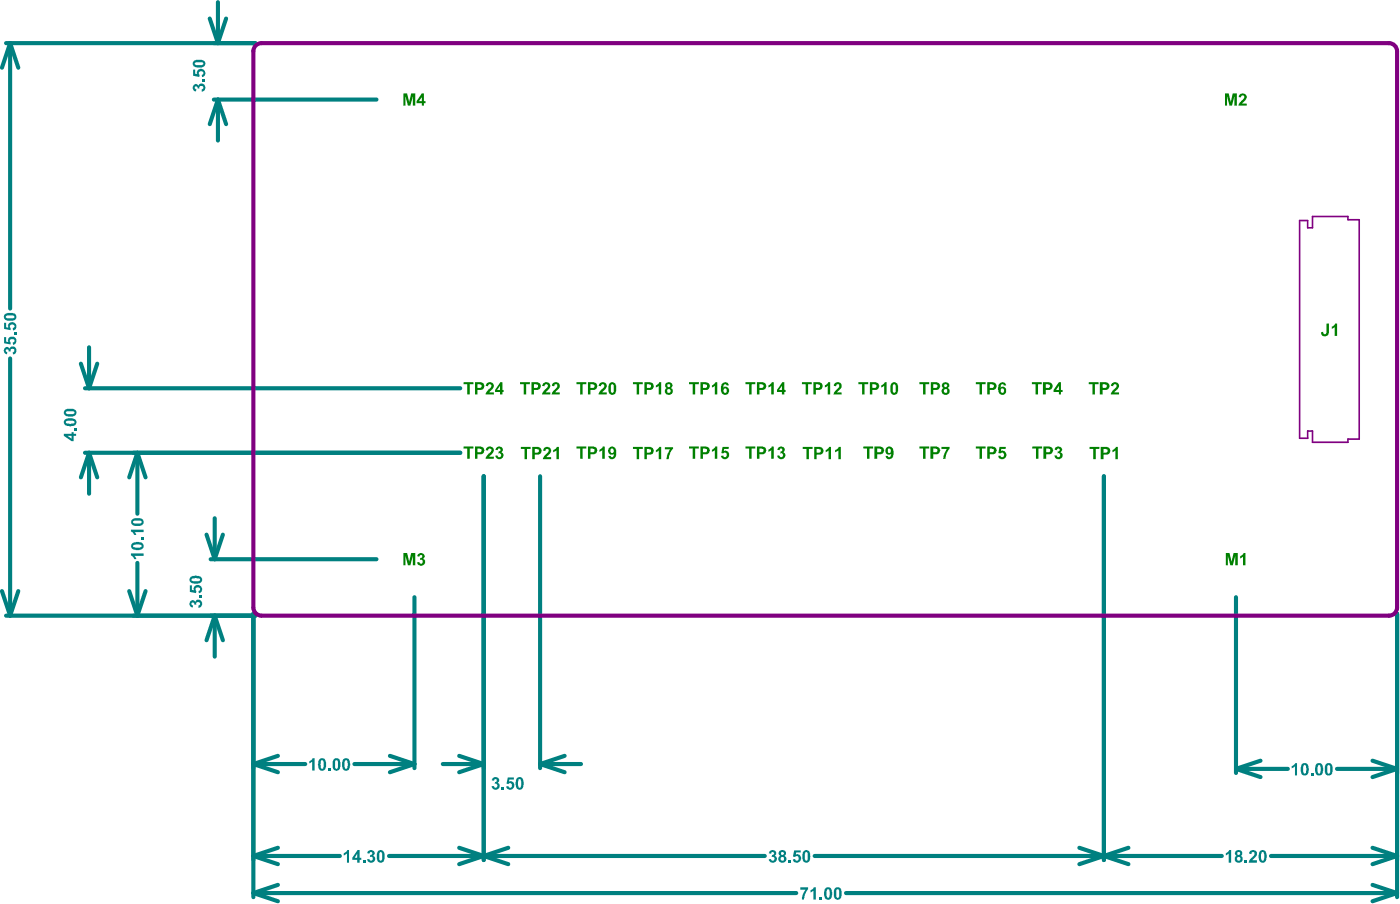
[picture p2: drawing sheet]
<svg xmlns="http://www.w3.org/2000/svg" width="289mm" height="187mm" viewBox="0 0 289 187" stroke-linecap="round" stroke-linejoin="round" font-family="sans-serif">
<path d="M268.5 45.5h1.7v1.5h1v-2.3h7.3v.7h2.4v45.2h-2.4v.7h-7.3v-2.3h-1v1.5h-1.7z" fill="none" stroke="#800080" stroke-width=".33"/>
<g fill="#008000">
<path d="M154 92.2h2.1v.4h-.8v2.1h-.5v-2.1h-.8z"/>
<path d="M159.4 92.2h.5v2.5h-.5v-1.8l-.6 .4v-.5l.3-.1z"/>
<path d="M161 92.3a.75 .75 0 0 1 .9 0 .75 .75 0 0 1 .2 .9l-.3 .2a.76 .76 0 0 1 .4 1 .76 .76 0 0 1-1.1 .3l-.5-.3v-.4h.5a.38 .38 0 0 0 .4 .3 .38 .38 0 0 0 .3-.4 .38 .38 0 0 0-.5-.3v-.4a.3 .3 0 0 0 .3-.3 .3 .3 0 0 0-.3-.3 .3 .3 0 0 0-.2 .3l-.5-.1z"/>
<path d="M83.4 19.3h.7l.4 1.8 .5-1.8h.8v2.5h-.5v-1.9l-.5 1.9h-.5l-.5-1.9v1.9h-.4z"/>
<path d="M83.4 114.2h.7l.4 1.7 .5-1.7h.8v2.5h-.5v-1.9l-.5 1.9h-.5l-.5-1.9v1.9h-.4z"/>
<path d="M86.6 114.2h.1a.7 .7 0 0 1 .8 .2 .7 .7 0 0 1 0 .9h-.1a.78 .78 0 0 1 .4 1 .78 .78 0 0 1-1 .5l-.4-.2-.3-.4 .6-.2a.38 .38 0 0 0 .3 .3 .38 .38 0 0 0 .4-.3 .38 .38 0 0 0-.3-.4h-.3v-.4a.31 .31 0 0 0 .5-.2 .31 .31 0 0 0-.3-.4 .31 .31 0 0 0-.3 .3l-.5-.1z"/>
<path d="M253.1 19.3h.8l.4 1.8 .4-1.8h.9v2.5h-.5v-1.9l-.5 1.9h-.6l-.5-1.9v1.9h-.4z"/>
<path d="M256.3 19.4a.82 .82 0 0 1 1.1 .2 .82 .82 0 0 1-.1 1.1l-.7 .7h1v.4h-1.7l.1-.4 .5-.6a.81 .81 0 0 0 .5-1l-.4-.1-.2 .4-.5-.1 .1-.3z"/>
<path d="M253.3 114.2h.7l.5 1.7 .4-1.7h.8v2.5h-.5v-1.9l-.5 1.9h-.5l-.5-1.9v1.9h-.4z"/>
<path d="M256.9 114.2h.4v2.5h-.5v-1.8l-.6 .4v-.5h.3z"/>
<path d="M165.7 78.9h2v.4h-.7v2.1h-.5v-2.1h-.8z"/>
<path d="M171.1 78.9h.4v2.5h-.5v-1.7l-.6 .3v-.4l.5-.4z"/>
<path d="M172.6 79a.88 .88 0 0 1 1.3 .4 .88 .88 0 0 1-.6 1.2l-.3 .4h.9v.4h-1.7l.2-.5 1.1-1.2a.38 .38 0 0 0-.4-.4 .38 .38 0 0 0-.4 .4h-.4v-.3z"/>
<path d="M95.8 78.9h2v.4h-.7v2.1h-.6v-2.1h-.7z"/>
<path d="M100.6 79.1h.1a.83 .83 0 0 1 1.2 .1 .83 .83 0 0 1-.3 1.2l-.6 .6h1v.4h-1.6l.2-.6 .5-.5a.72 .72 0 0 0 .3-1h-.4l-.1 .4h-.5z"/>
<path d="M95.8 92.2h2v.4h-.7v2.1h-.6v-2.1h-.7z"/>
<path d="M100.6 92.3h.1a.84 .84 0 0 1 1.2 .3 .84 .84 0 0 1-.4 1.2l-.5 .5h1v.4h-1.6l.2-.7 .5-.4a.72 .72 0 0 0 .3-1h-.4l-.1 .4-.5-.1z"/>
<path d="M102.7 92.3a.75 .75 0 0 1 .9 0 .75 .75 0 0 1 .2 .9l-.2 .2a.76 .76 0 0 1 .3 1 .76 .76 0 0 1-1 .3l-.5-.3v-.4h.4a.38 .38 0 0 0 .5 .3 .38 .38 0 0 0 .2-.4 .38 .38 0 0 0-.4-.3v-.4a.3 .3 0 0 0 .3-.3 .3 .3 0 0 0-.3-.3 .3 .3 0 0 0-.3 .3l-.4-.1z"/>
<path d="M107.5 78.9h2v.4h-.8v2.1h-.5v-2.1h-.7z"/>
<path d="M112.3 79.1h.1a.83 .83 0 0 1 1.2 .1 .83 .83 0 0 1-.3 1.2l-.6 .6h1v.4h-1.7l.3-.6 .5-.5a.72 .72 0 0 0 .2-1h-.3l-.2 .4h-.5z"/>
<path d="M114.4 79a.88 .88 0 0 1 1.2 .4 .88 .88 0 0 1-.5 1.2l-.4 .4h1v.4h-1.7l.1-.5 1.1-1.2a.38 .38 0 0 0-.4-.4 .38 .38 0 0 0-.3 .4h-.5v-.3z"/>
<path d="M107.6 92.3h2.1v.4h-.8v2.1h-.5v-2.1h-.8z"/>
<path d="M112.4 92.4h.1a.83 .83 0 0 1 1.3 .2 .83 .83 0 0 1-.3 1.2l-.6 .6h1v.4h-1.7l.2-.7 .5-.4a.72 .72 0 0 0 .3-1h-.3l-.2 .4-.5-.1z"/>
<path d="M114.4 92.8l.4-.1 .3-.4h.4v2.5h-.5v-1.8l-.7 .4z"/>
<path d="M119.1 78.9h2v.4h-.7v2.1h-.5v-2.1h-.8z"/>
<path d="M123.9 79.1h.1a.84 .84 0 0 1 1.3 .2 .84 .84 0 0 1-.4 1.2l-.5 .5h1v.4h-1.7l.2-.6 .5-.5a.72 .72 0 0 0 .3-1h-.3l-.2 .4h-.5z"/>
<path d="M119.1 92.2h2v.4h-.7v2.1h-.5v-2.1h-.8z"/>
<path d="M124.5 92.2h.5v2.5h-.6v-1.8l-.5 .4v-.5l.3-.1z"/>
<path d="M130.8 78.9h2v.4h-.7v2.1h-.6v-2.1h-.7z"/>
<path d="M136.2 78.9h.4v2.5h-.5v-1.7l-.6 .3v-.4l.5-.4z"/>
<path d="M130.8 92.3h2v.4h-.7v2.1h-.6v-2.1h-.7z"/>
<path d="M136.2 92.3h.4v2.5h-.5v-1.8l-.6 .4v-.5l.4-.2z"/>
<path d="M137.4 92.3h1.7v.4l-.6 .7-.4 1.4h-.4v-.3l.3-1 .5-.7h-1.1z"/>
<path d="M142.4 78.9h2v.4h-.8v2.1h-.5v-2.1h-.7z"/>
<path d="M147.8 78.9h.4v2.5h-.5v-1.7l-.6 .3v-.4l.5-.4z"/>
<path d="M142.4 92.2h2v.4h-.8v2.1h-.5v-2.1h-.7z"/>
<path d="M147.8 92.2h.4v2.5h-.5v-1.8l-.6 .4v-.5h.3z"/>
<path d="M149.3 92.3h1.3v.4h-1v.4a.87 .87 0 0 1 1.1 .6 .87 .87 0 0 1-.7 1.1 .87 .87 0 0 1-1-.7l.5-.1a.38 .38 0 0 0 .5 .3 .38 .38 0 0 0 .1-.6l-.1-.3h-.4l-.1 .2-.5-.1z"/>
<path d="M154 78.9h2.1v.4h-.8v2.1h-.5v-2.1h-.8z"/>
<path d="M159.4 78.9h.5v2.5h-.5v-1.7l-.6 .3v-.4l.4-.3z"/>
<path d="M165.9 92.3h2v.4h-.8v2.1h-.5v-2.1h-.7z"/>
<path d="M171.3 92.3h.4v2.5h-.5v-1.8l-.6 .4v-.5l.6-.4z"/>
<path d="M172.6 92.8l.5-.1 .2-.4h.4v2.5h-.5v-1.8l-.6 .4z"/>
<path d="M177.4 78.9h2v.4h-.8v2.1h-.5v-2.1h-.7z"/>
<path d="M182.8 78.9h.4v2.5h-.5v-1.7l-.6 .3v-.4l.4-.3z"/>
<path d="M178.4 92.2h2v.4h-.7v2.1h-.6v-2.1h-.7z"/>
<path d="M190 78.9h2v.4h-.8v2.1h-.5v-2.1h-.7z"/>
<path d="M190 92.2h2v.4h-.8v2.1h-.5v-2.1h-.7z"/>
<path d="M194.5 92.3h1.7v.3l-.7 1.3-.1 .8h-.5v-.2l.2-.9 .5-.9h-1.1z"/>
<path d="M201.6 78.9h2.1v.4h-.8v2.1h-.5v-2.1h-.8z"/>
<path d="M201.6 92.2h2.1v.4h-.8v2.1h-.5v-2.1h-.8z"/>
<path d="M206.5 92.3h1.3v.4h-.9v.4a.88 .88 0 0 1 1.1 1 .88 .88 0 0 1-1.5 .5l-.3-.5 .5-.1a.4 .4 0 0 0 .6 .3 .4 .4 0 0 0 .1-.6 .38 .38 0 0 0-.3-.3 .38 .38 0 0 0-.4 .2l-.4-.1z"/>
<path d="M213.2 78.9h2v.4h-.7v2.1h-.5v-2.1h-.8z"/>
<path d="M213.3 92.2h2v.4h-.7v2.1h-.5v-2.1h-.8z"/>
<path d="M218.1 92.3a.77 .77 0 0 1 .9-.1 .77 .77 0 0 1 .4 .9l-.4 .3a.76 .76 0 0 1 .5 .9 .76 .76 0 0 1-1 .5l-.4-.2-.2-.4v-.2h.5a.38 .38 0 0 0 .4 .4 .38 .38 0 0 0 .3-.4 .38 .38 0 0 0-.3-.4h-.3v-.4a.31 .31 0 0 0 .5-.2 .31 .31 0 0 0-.3-.4 .31 .31 0 0 0-.3 .3l-.4-.1z"/>
<path d="M225 78.9h2v.4h-.8v2.1h-.5v-2.1h-.7z"/>
<path d="M229.8 79.1h.1a.83 .83 0 0 1 1.2 .1 .83 .83 0 0 1-.3 1.2l-.6 .6h1v.4h-1.7l.3-.6 .5-.5a.72 .72 0 0 0 .2-1h-.3l-.2 .4h-.5z"/>
<path d="M225.1 92.3h2.1v.4h-.8v2.1h-.5v-2.1h-.8z"/>
<path d="M230.5 92.3h.5v2.5h-.5v-1.8l-.6 .4v-.5l.4-.2z"/>
<path d="M274.1 66.8h.5v1.6a.86 .86 0 0 1-.5 .9 .86 .86 0 0 1-1-.2l-.1-.5 .4-.1a.37 .37 0 0 0 .3 .5 .37 .37 0 0 0 .4-.5z"/>
<path d="M275.2 67.4l.3-.1 .4-.5h.4v2.5h-.5v-1.7l-.6 .3z"/>
<path d="M156.9 92.6v.8h.3a.4 .4 0 0 0 .6-.4 .4 .4 0 0 0-.6-.4zM156.4 92.2h.9a.84 .84 0 0 1 1 .8 .84 .84 0 0 1-1.1 .8h-.3v.9h-.5z"/>
<path d="M87.2 20l-.6 .9h.6zM87.2 19.3h.4v1.6h.3v.4h-.3v.5h-.4v-.5h-1.1v-.4z"/>
<path d="M168.6 79.3v.8h.3a.4 .4 0 0 0 .5-.4 .4 .4 0 0 0-.5-.4zM168.1 78.9h.8a.84 .84 0 0 1 1.1 .8 .84 .84 0 0 1-1.1 .8h-.3v.9h-.5z"/>
<path d="M98.7 79.3v.8h.3a.4 .4 0 0 0 .5-.4 .4 .4 0 0 0-.5-.4zM98.2 78.9h.8a.84 .84 0 0 1 1.1 .8 .84 .84 0 0 1-1.1 .8h-.3v.9h-.5z"/>
<path d="M103.3 79.7l-.6 .8h.6zM103.4 78.9h.4v1.6h.3v.4h-.3v.5h-.5v-.5h-1v-.4z"/>
<path d="M98.7 92.6v.8h.3a.4 .4 0 0 0 .5-.4 .4 .4 0 0 0-.5-.4zM98.2 92.2h.9a.84 .84 0 0 1 1 .8 .84 .84 0 0 1-1.1 .8h-.3v.9h-.5z"/>
<path d="M110.3 79.3v.8h.4a.4 .4 0 0 0 .5-.4 .4 .4 0 0 0-.5-.4zM109.8 78.9h.9a.84 .84 0 0 1 1.1 .8 .84 .84 0 0 1-1.1 .8h-.4v.9h-.5z"/>
<path d="M110.5 92.7v.7h.3a.41 .41 0 0 0 .5-.3 .41 .41 0 0 0-.5-.4zM110 92.3h.8a.84 .84 0 0 1 1.1 .8 .84 .84 0 0 1-1.1 .8h-.3v.9h-.5z"/>
<path d="M122 79.3v.8h.3a.4 .4 0 0 0 .5-.4 .4 .4 0 0 0-.5-.4zM121.5 78.9h.9a.84 .84 0 0 1 1 .9 .84 .84 0 0 1-1.1 .7h-.3v.9h-.5z"/>
<path d="M126.3 79.4l-.1 1a.37 .37 0 0 0 .1 .6 .37 .37 0 0 0 .5-.2v-1.2a.28 .28 0 0 0-.2-.3 .28 .28 0 0 0-.3 .1zM126.1 79a.92 .92 0 0 1 1 .2 .92 .92 0 0 1 .2 1v.1a.88 .88 0 0 1-.3 1.1 .88 .88 0 0 1-1.1-.1l-.2-.9a1.54 1.54 0 0 1 .4-1.4z"/>
<path d="M122 92.6v.8h.3a.4 .4 0 0 0 .5-.4 .4 .4 0 0 0-.5-.4zM121.5 92.2h.9a.83 .83 0 0 1 1 .8 .83 .83 0 0 1-1.1 .8h-.3v.9h-.5z"/>
<path d="M126.3 92.6a.47 .47 0 0 0-.2 .6 .47 .47 0 0 0 .6 .2l.1-.6-.2-.2zM126.1 92.3a.95 .95 0 0 1 1 .1 .95 .95 0 0 1 .2 1v.1a.95 .95 0 0 1-.3 1.1 .95 .95 0 0 1-1.1 0l-.2-.5h.4a.36 .36 0 0 0 .5 .3 .36 .36 0 0 0 .2-.5v-.2a.77 .77 0 0 1-.9-.1 .77 .77 0 0 1-.2-.9z"/>
<path d="M133.7 79.3v.8h.3a.4 .4 0 0 0 .5-.4 .4 .4 0 0 0-.5-.4zM133.2 78.9h.9a.84 .84 0 0 1 1 .9 .84 .84 0 0 1-1.1 .7h-.3v.9h-.5z"/>
<path d="M137.9 79.6a.31 .31 0 0 0 .6 0 .31 .31 0 0 0-.6 0zM137.9 80.7a.38 .38 0 0 0 .7 0 .38 .38 0 0 0-.7 0zM137.7 79a.85 .85 0 0 1 1.3 .7l-.2 .3-.2 .1 .1 .1a.66 .66 0 0 1 .1 1.1 .8 .8 0 0 1-1.2 0 .8 .8 0 0 1 .2-1.2 .64 .64 0 0 1-.1-1.1z"/>
<path d="M133.7 92.7v.7h.3a.4 .4 0 0 0 .5-.3 .4 .4 0 0 0-.5-.4zM133.2 92.3h.8a.84 .84 0 0 1 1.1 .8 .84 .84 0 0 1-1.1 .8h-.3v.9h-.5z"/>
<path d="M145.2 79.3v.8h.4a.4 .4 0 0 0 .5-.4 .4 .4 0 0 0-.5-.4zM144.7 78.9h1a.83 .83 0 0 1 1 .9 .83 .83 0 0 1-1.1 .7h-.4v.9h-.5z"/>
<path d="M149.2 79.1a.84 .84 0 0 1 1.4 .2v.3h-.5a.36 .36 0 0 0-.4-.3 .36 .36 0 0 0-.2 .5v.2a.78 .78 0 0 1 1 .1 .78 .78 0 0 1 0 1.1 .91 .91 0 0 1-1.2 .1 .91 .91 0 0 1-.3-1.1v-.5zM149.6 80.2v.2a.39 .39 0 0 0 0 .6 .39 .39 0 0 0 .5-.1 .47 .47 0 0 0 0-.5 .47 .47 0 0 0-.5-.2z"/>
<path d="M145.2 92.6v.8h.4a.4 .4 0 0 0 .5-.4 .4 .4 0 0 0-.5-.4zM144.7 92.2h1a.83 .83 0 0 1 1 .8 .83 .83 0 0 1-1.1 .8h-.4v.9h-.5z"/>
<path d="M156.9 79.3v.8h.3a.4 .4 0 0 0 .6-.4 .4 .4 0 0 0-.6-.4zM156.4 78.9h.8a.84 .84 0 0 1 1.1 .8 .84 .84 0 0 1-1.1 .8h-.3v.9h-.5z"/>
<path d="M161.6 79.7l-.6 .8h.6zM161.6 78.9h.5v1.6h.2v.4h-.2v.5h-.5v-.5h-1.1v-.4z"/>
<path d="M168.7 92.7v.7h.3a.41 .41 0 0 0 .6-.3 .41 .41 0 0 0-.5-.4zM168.2 92.3h.9a.84 .84 0 0 1 1.1 .8 .84 .84 0 0 1-1.1 .8h-.4v.9h-.5z"/>
<path d="M180.2 79.3v.8h.4a.4 .4 0 0 0 .5-.4 .4 .4 0 0 0-.5-.4zM179.7 78.9h1a.84 .84 0 0 1 1 .9 .84 .84 0 0 1-1.1 .7h-.4v.9h-.5z"/>
<path d="M184.6 79.3l-.1 .3v.8a.37 .37 0 0 0 0 .6 .37 .37 0 0 0 .6-.2v-1.2l-.2-.3zM184.4 79a.92 .92 0 0 1 1 .2 .92 .92 0 0 1 .2 1v.1a.88 .88 0 0 1-.4 1.1 .88 .88 0 0 1-1.1-.1l-.1-.9a1.54 1.54 0 0 1 .4-1.4z"/>
<path d="M181.3 92.6v.8h.2a.41 .41 0 0 0 .6-.4 .41 .41 0 0 0-.5-.4zM180.7 92.2h.9a.82 .82 0 0 1 1 .6 .82 .82 0 0 1-.7 1h-.6v.9h-.6z"/>
<path d="M183.5 92.6v.1a.44 .44 0 0 0-.1 .5 .44 .44 0 0 0 .6 .2 .5 .5 0 0 0 .1-.5 .5 .5 0 0 0-.6-.3zM183.2 92.3a.95 .95 0 0 1 1.1 .1 .95 .95 0 0 1 .3 1 1.08 1.08 0 0 1-1.1 1.4l-.4-.3-.2-.4h.6a.3 .3 0 0 0 .3 .3 .3 .3 0 0 0 .2-.4l.1-.3a.78 .78 0 0 1-1-.1 .78 .78 0 0 1 0-1.1z"/>
<path d="M192.8 79.3v.8h.3a.41 .41 0 0 0 .6-.3 .41 .41 0 0 0-.5-.5zM192.3 78.9h.9a.82 .82 0 0 1 1 .6 .82 .82 0 0 1-.7 1h-.7v.9h-.5z"/>
<path d="M195.1 79.6a.3 .3 0 0 0 .6 0 .3 .3 0 0 0-.6 0zM195 80.7a.4 .4 0 0 0 .8 0 .4 .4 0 0 0-.8 0zM194.8 79.1a.87 .87 0 0 1 1.3 .3v.4l-.3 .3a.78 .78 0 0 1 .2 1.1 .78 .78 0 0 1-1.1 .1 .78 .78 0 0 1 0-1.1l.1-.1-.4-.3z"/>
<path d="M192.8 92.6v.8h.3a.41 .41 0 0 0 .6-.4 .41 .41 0 0 0-.5-.4zM192.2 92.2h1a.82 .82 0 0 1 1 .6 .82 .82 0 0 1-.8 1h-.6v.9h-.6z"/>
<path d="M204.5 79.3v.8h.3a.41 .41 0 0 0 .6-.3 .41 .41 0 0 0-.6-.5zM204 78.9h.8a.82 .82 0 0 1 1.1 .7 .82 .82 0 0 1-.8 .9h-.6v.9h-.5z"/>
<path d="M206.6 79.1a.79 .79 0 0 1 1.3 .5h-.5a.33 .33 0 0 0-.5-.3 .33 .33 0 0 0-.1 .5l-.1 .2a.81 .81 0 0 1 1.1 .2 .81 .81 0 0 1-.2 1.2 .81 .81 0 0 1-1.1-.3l-.3-.9a1.13 1.13 0 0 1 .4-1.1zM207 80.2a.47 .47 0 0 0-.2 .6 .47 .47 0 0 0 .6 .2 .5 .5 0 0 0 .1-.6 .5 .5 0 0 0-.5-.2z"/>
<path d="M204.5 92.6v.8h.3a.41 .41 0 0 0 .6-.4 .41 .41 0 0 0-.6-.4zM204 92.2h.9a.83 .83 0 0 1 1 .8 .83 .83 0 0 1-1.1 .8h-.3v.9h-.5z"/>
<path d="M216.1 79.3v.8h.2a.41 .41 0 0 0 .6-.3 .41 .41 0 0 0-.5-.5zM215.5 78.9h.9a.82 .82 0 0 1 1 .7 .82 .82 0 0 1-.7 .9h-.6v.9h-.6z"/>
<path d="M218.8 79.7l-.6 .8h.6zM218.8 78.9h.4v1.6h.4v.4h-.4v.5h-.4v-.5h-1.1v-.4z"/>
<path d="M216.2 92.6v.8h.2a.41 .41 0 0 0 .6-.4 .41 .41 0 0 0-.5-.4zM215.6 92.2h.9a.82 .82 0 0 1 1 .6 .82 .82 0 0 1-.7 1h-.6v.9h-.6z"/>
<path d="M227.8 79.3v.8h.3a.41 .41 0 0 0 .6-.3 .41 .41 0 0 0-.5-.5zM227.2 78.9h1a.84 .84 0 0 1 1.1 .8 .84 .84 0 0 1-1.1 .8h-.4v.9h-.6z"/>
<path d="M228 92.7v.7h.3a.41 .41 0 0 0 .6-.3 .41 .41 0 0 0-.6-.4zM227.4 92.3h.9a.82 .82 0 0 1 1.1 .4 .82 .82 0 0 1-.5 1.1l-.9 .1v.9h-.6z"/>
</g>
<g fill="none" stroke="#008080" stroke-width=".85">
<path d="M1.2 8.9h51.5M2.1 8.9l1.7 5.1M2.1 8.9l-1.7 5.1M2.1 8.9v54.8M43.3 3.8l1.7 5.1M45 .4v8.5M46.7 3.8l-1.7 5.1M44.2 20.6h33.6M45 20.6l1.7 5M45 20.6l-1.7 5M45 20.6v8.4M2.1 74v53.1"/>
<path d="M16.7 75.1l1.7 5.1M18.4 71.7v8.5M20.1 75.1l-1.7 5.1M17.6 93.5h77.5M17.6 80.2h77.5M18.4 93.5l1.7 5M18.4 93.5l-1.7 5M18.4 93.5v8.4M28.4 93.5l1.7 5M28.4 93.5l-1.7 5M28.4 93.5v12.6M99.9 98.3v79.3"/>
<path d="M111.6 98.3v60.3M228.1 98.3v79.3M28.4 116.2v10.9M42.7 110.4l1.7 5M43.5 115.4h34.3M44.4 107v8.4M46.1 110.4l-1.7 5M.4 122l1.7 5.1M1.2 127.1h51.5M3.8 122l-1.7 5.1M26.7 122l1.7 5.1M30.1 122l-1.7 5.1"/>
<path d="M44.4 127.1l1.7 5.1M44.4 127.1l-1.7 5.1M44.4 127.1v8.5M52.4 126.7v58.5M85.6 123.3v35.3M255.4 123.3v36.3M288.7 126.7v58.5M52.4 157.7h10.7M52.4 157.7l5 1.7M57.4 156l-5 1.7M73.2 157.7h12.4M80.6 156l5 1.7"/>
<path d="M85.6 157.7l-5 1.7M91.5 157.7h8.4M94.9 156l5 1.7M99.9 157.7l-5 1.7M111.6 157.7l5.1 1.7M111.6 157.7h8.5M116.7 156l-5.1 1.7M255.4 158.7l5.1 1.7M255.4 158.7h10.7M260.5 157l-5.1 1.7M276.3 158.7h12.4M283.6 157l5.1 1.7"/>
<path d="M288.7 158.7l-5.1 1.7M52.4 176.7h17.8M52.4 176.7l5 1.7M57.4 175l-5 1.7M80.4 176.7h77.6M94.9 175l10.1 3.4M105 175l-10.1 3.4M168.3 176.7h84.2M223 175l10.2 3.4M233.2 175l-10.2 3.4M262.6 176.7h26.1M283.6 175l5.1 1.7"/>
<path d="M288.7 176.7l-5.1 1.7M52.4 184.4l5 1.7M52.4 184.4h112.1M57.4 182.7l-5 1.7M174.8 184.4h113.9M283.6 182.7l5.1 1.7M288.7 184.4l-5.1 1.7"/>
</g>
<g fill="#008080">
<path d="M254 175.5h.4v2.6h-.5v-1.9l-.6 .4v-.5l.7-.5z"/>
<path d="M257.2 177.6h.5v.5h-.5z"/>
<path d="M258.4 175.6a.85 .85 0 0 1 1.3 .7l-.2 .5-.7 .7 .9 .1v.5h-1.7l.2-.6 .9-.8 .1-.6a.35 .35 0 0 0-.4-.2 .35 .35 0 0 0-.3 .4l-.4-.1 .1-.4z"/>
<path d="M71.1 176.1l.4-.2 .3-.4h.3v2.6h-.4v-1.9l-.7 .4z"/>
<path d="M75 177.6h.5v.5h-.5z"/>
<path d="M76.1 175.6a.77 .77 0 0 1 .9-.1 .77 .77 0 0 1 .4 .9l-.4 .3a.76 .76 0 0 1 .4 1 .76 .76 0 0 1-1.1 .3l-.2-.1-.3-.4 .5-.2a.35 .35 0 0 0 .5 .3 .35 .35 0 0 0 .2-.4 .35 .35 0 0 0-.4-.3h-.2l.1-.4a.31 .31 0 0 0 .5-.2 .31 .31 0 0 0-.3-.4 .31 .31 0 0 0-.4 .3l-.4-.1z"/>
<path d="M27.1 114.2h2.6v.6h-1.9l.4 .6h-.5l-.1-.4-.5-.3z"/>
<path d="M29.2 110.9h.5v.6h-.5z"/>
<path d="M27.1 109.3h2.6v.5h-1.9l.4 .6h-.5l-.3-.6h-.3z"/>
<path d="M159.1 175.6a.72 .72 0 0 1 1 0 .72 .72 0 0 1 .1 1l-.2 .1a.77 .77 0 0 1 .4 1.1 .77 .77 0 0 1-1.2 .1l-.3-.1v-.4l.4-.1a.37 .37 0 0 0 .4 .4 .37 .37 0 0 0 .3-.5 .37 .37 0 0 0-.4-.3h-.2l.1-.4a.28 .28 0 0 0 .4-.2 .28 .28 0 0 0-.2-.4 .28 .28 0 0 0-.3 .3l-.5-.1z"/>
<path d="M162.9 177.6h.5v.5h-.5z"/>
<path d="M164.1 175.6h1.3v.4h-.9l-.1 .4a.88 .88 0 0 1 1.1 1 .88 .88 0 0 1-1.4 .5l-.3-.5 .5-.1a.42 .42 0 0 0 .6 .2 .42 .42 0 0 0 0-.7h-1.1z"/>
<path d="M102 160.5a.7 .7 0 0 1 .8 0 .7 .7 0 0 1 .2 .9l-.2 .2a.77 .77 0 0 1 .4 .9 .77 .77 0 0 1-.9 .5l-.6-.3-.2-.4h.5a.38 .38 0 0 0 .7 .2 .38 .38 0 0 0-.2-.6h-.3l.1-.5a.29 .29 0 0 0 .4-.1 .29 .29 0 0 0-.2-.4 .29 .29 0 0 0-.4 .1l-.1 .2-.4-.1z"/>
<path d="M103.6 162.5h.6v.5h-.6z"/>
<path d="M104.9 160.5h1.3v.4h-.9l-.1 .4a.86 .86 0 0 1 1.1 .7 .86 .86 0 0 1-.9 1 .73 .73 0 0 1-.8-.6l.5-.1a.38 .38 0 0 0 .5 .3 .38 .38 0 0 0 .2-.6l-.2-.3h-.4l-.1 .2-.4-.1z"/>
<path d="M15.3 88.4h.4v.5h-.4z"/>
<path d="M40.2 17.4h.1a.53 .53 0 0 1 .7 .4 .76 .76 0 0 1 1-.4 .76 .76 0 0 1 .4 1l-.1 .3-.5 .2h-.1v-.5a.37 .37 0 0 0 .3-.5 .37 .37 0 0 0-.6-.1l-.2 .2 .1 .3h-.5a.31 .31 0 0 0-.3-.5 .31 .31 0 0 0-.2 .5l.3 .1-.1 .5a.79 .79 0 0 1-.5-1.3z"/>
<path d="M41.9 16.3h.5v.5h-.5z"/>
<path d="M39.9 14.4h.4v.8h.4a.77 .77 0 0 1 .9-1 .9 .9 0 0 1 .8 .8 .9 .9 0 0 1-.6 1l-.1-.5a.41 .41 0 0 0 .3-.6 .41 .41 0 0 0-.6-.2l-.1 .1a.35 .35 0 0 0-.3 .3 .35 .35 0 0 0 .3 .4l-.1 .4-1.3-.3z"/>
<path d="M39.5 124l.5-.1 .3 .3a.78 .78 0 0 1 1-.4 .78 .78 0 0 1 .5 1l-.2 .4-.4 .3h-.2v-.5a.39 .39 0 0 0 .3-.5 .39 .39 0 0 0-.6-.3 .39 .39 0 0 0-.1 .6h-.4a.31 .31 0 0 0-.2-.4 .31 .31 0 0 0-.4 .2 .31 .31 0 0 0 .3 .4l-.1 .4a.79 .79 0 0 1-.6-.6 .79 .79 0 0 1 .3-.8z"/>
<path d="M41.3 122.9h.4v.5h-.4z"/>
<path d="M39.2 120.8h.5v1l.4 .1a.84 .84 0 0 1 .6-1.1 .84 .84 0 0 1 1 .6 .84 .84 0 0 1-.6 1l-.1-.4a.42 .42 0 0 0 .2-.7 .42 .42 0 0 0-.7 .1v1l-1.3-.2z"/>
<path d="M63.9 157.1l.4-.1 .3-.5h.4v2.6h-.5v-1.9l-.6 .4z"/>
<path d="M67.8 158.6h.5v.5h-.5z"/>
<path d="M266.9 158.1l.4-.1 .4-.5h.3v2.6h-.4v-1.9l-.7 .4z"/>
<path d="M270.9 159.6h.5v.5h-.5z"/>
<path d="M1.1 71.7l.5-.1 .3 .4a.79 .79 0 0 1 1.1-.4 .79 .79 0 0 1 .4 1l-.3 .5-.4 .1-.1-.5a.38 .38 0 0 0 .4-.4 .38 .38 0 0 0-.5-.3 .3 .3 0 0 0-.4 .2 .3 .3 0 0 0 .1 .4h-.4a.31 .31 0 0 0-.2-.5 .31 .31 0 0 0-.4 .3 .31 .31 0 0 0 .3 .3l-.1 .4a.84 .84 0 0 1-.3-1.4z"/>
<path d="M.8 69.6h.5v.9l.4 .1a.87 .87 0 0 1 .7-1.1 .87 .87 0 0 1 1 .9l-.1 .5-.3 .2-.3 .1-.1-.5a.38 .38 0 0 0 .4-.5 .38 .38 0 0 0-.5-.2l-.5 .2 .2 .9-1.4-.2z"/>
<path d="M2.9 68.6h.5v.5h-.5z"/>
<path d="M.8 66.6h.5v1h.4v-.1a.81 .81 0 0 1 .4-.9 .81 .81 0 0 1 .9 .1 .85 .85 0 0 1 .4 .9 .85 .85 0 0 1-.7 .6l-.1-.5a.4 .4 0 0 0 .3-.5 .4 .4 0 0 0-.6-.1l-.3 .1 .2 1-1.4-.3z"/>
<path d="M165.4 183.2h1.6v.4l-.7 1.1-.2 1h-.4v-.5l.3-.8 .5-.7h-1.1z"/>
<path d="M167.5 183.8l.4-.2 .3-.4h.4v2.5h-.5v-1.9l-.6 .5z"/>
<path d="M169.4 185.2h.4v.5h-.4z"/>
<path d="M255.7 176.2a.3 .3 0 0 0 .6 0 .3 .3 0 0 0-.6 0zM255.7 176.9a.39 .39 0 0 0 0 .7 .39 .39 0 0 0 .6-.4h-.1a.3 .3 0 0 0-.1-.3 .3 .3 0 0 0-.4 0zM255.5 175.6a.72 .72 0 0 1 1 .1 .72 .72 0 0 1-.1 1h-.1a.8 .8 0 0 1 .3 1.1 .8 .8 0 0 1-1.2 .1 .77 .77 0 0 1 .2-1.2 .58 .58 0 0 1-.5-.6 .58 .58 0 0 1 .4-.5z"/>
<path d="M260.7 175.9l-.1 .4v1a.28 .28 0 0 0 .4 .4 .28 .28 0 0 0 .2-.5v-1a.28 .28 0 0 0-.1-.3 .28 .28 0 0 0-.4 0zM260.4 175.6a.81 .81 0 0 1 .9 0 .81 .81 0 0 1 .4 .8v.4a1.05 1.05 0 0 1-1.1 1.3 1.79 1.79 0 0 1-.2-2.5z"/>
<path d="M73.8 176.2l-.5 .9h.5zM73.9 175.5h.4v1.6h.4v.4h-.4v.6h-.5v-.6h-1v-.4z"/>
<path d="M78.5 175.9l-.1 .2v1.1a.36 .36 0 0 0 .3 .5 .36 .36 0 0 0 .3-.6v-.1a1.1 1.1 0 0 0-.3-1.1zM78.3 175.6a.92 .92 0 0 1 1 .2 .92 .92 0 0 1 .2 .9v.2a.88 .88 0 0 1-.4 1 .88 .88 0 0 1-1.1-.1l-.1-.8a1.54 1.54 0 0 1 .4-1.4z"/>
<path d="M27.6 112.5a.28 .28 0 0 0-.1 .4 .28 .28 0 0 0 .4 .1l.3 .1a1.1 1.1 0 0 0 1.1-.3v-.1a.26 .26 0 0 0-.2-.3 .26 .26 0 0 0-.3 .1zM27.5 112l1-.1a1.12 1.12 0 0 1 1.2 .7 1.01 1.01 0 0 1-1.1 1h-.3a1.23 1.23 0 0 1-1.2-.8v-.4z"/>
<path d="M27.6 107.6a.45 .45 0 0 0 .1 .5 .45 .45 0 0 0 .5 0h.4a.39 .39 0 0 0 .5-.1 .39 .39 0 0 0 0-.5zM27.4 107.1l.9-.1a.91 .91 0 0 1 1.1 .2 .91 .91 0 0 1 .1 1l-.1 .1a2.2 2.2 0 0 1-2.2-.1 .98 .98 0 0 1 .2-1.1z"/>
<path d="M161.3 176.2a.3 .3 0 0 0 .6 0 .3 .3 0 0 0-.6 0zM161.3 177.3a.38 .38 0 0 0 .7 0 .38 .38 0 0 0-.7 0zM161.1 175.6a.83 .83 0 0 1 .8-.1 .83 .83 0 0 1 .5 .8l-.1 .2a.22 .22 0 0 0-.1 .2 .22 .22 0 0 0 .2 .2 .84 .84 0 0 1-.8 1.2 .84 .84 0 0 1-.7-1.2l.3-.2-.3-.4z"/>
<path d="M166.5 175.9l-.2 .7a1.1 1.1 0 0 0 .2 1.1h.3l.1-.7a1.1 1.1 0 0 0-.3-1.1zM166.1 175.6a.86 .86 0 0 1 1 .1 .86 .86 0 0 1 .3 1v.2a.82 .82 0 0 1-.5 1.1 .82 .82 0 0 1-1-.5l-.1-1.2z"/>
<path d="M107.2 160.8l-.2 .5 .1 1a.28 .28 0 0 0 .3 .3 .28 .28 0 0 0 .2-.4v-1a.28 .28 0 0 0-.1-.4 .28 .28 0 0 0-.3 0zM106.9 160.5a.97 .97 0 0 1 1.3 1.1v.2a1.05 1.05 0 0 1-1 1.2 1.48 1.48 0 0 1-.7-1.6l.2-.6z"/>
<path d="M13.9 90l.9 .6v-.6zM13.2 89.6h1.6v-.4h.4v.4h.5v.4h-.5v1.1h-.4l-1.6-1.1z"/>
<path d="M13.7 86.9v.1a.37 .37 0 0 0 .1 .4 .37 .37 0 0 0 .4 0h.7a.33 .33 0 0 0 .5-.2 .33 .33 0 0 0-.4-.4zM13.5 86.5l1.2-.2a1.01 1.01 0 0 1 1.1 1.1 1.34 1.34 0 0 1-1.3 .6h-.1a1.03 1.03 0 0 1-1.2-1z"/>
<path d="M13.8 84.9a.39 .39 0 0 0 0 .5 .39 .39 0 0 0 .5 .1 1.1 1.1 0 0 0 1.1-.3l-.2-.3zM13.4 84.6l1-.2a1.18 1.18 0 0 1 1.4 .6 1.16 1.16 0 0 1-1.6 1 .84 .84 0 0 1-.9-.4 .84 .84 0 0 1 .1-1z"/>
<path d="M40.3 12.9a.45 .45 0 0 0 .2 .5 .45 .45 0 0 0 .5 0 .76 .76 0 0 0 1-.3 1.1 1.1 0 0 0-1.1-.3zM40.1 12.5l.9-.2a1.34 1.34 0 0 1 1.4 .5 .92 .92 0 0 1-.3 .9 .92 .92 0 0 1-.9 .2h-.2a.96 .96 0 0 1-1.2-.6v-.4z"/>
<path d="M39.7 119.4a.39 .39 0 0 0 0 .5 .39 .39 0 0 0 .5 .1h.5a.39 .39 0 0 0 .5-.1 .39 .39 0 0 0 0-.5zM39.4 119.1l1.2-.3a1.03 1.03 0 0 1 1.2 .9 1.34 1.34 0 0 1-1.8 .7 .72 .72 0 0 1-.8-.3 .72 .72 0 0 1 .1-.9z"/>
<path d="M66.4 157l-.1 .6a1.1 1.1 0 0 0 .2 1.1l.3-.1 .1-.6a1.1 1.1 0 0 0-.3-1zM66.1 156.6a.76 .76 0 0 1 .8 0 .76 .76 0 0 1 .4 .7l.1 .6a.89 .89 0 0 1-.3 1 .89 .89 0 0 1-1.1 0l-.2-.4-.1-.8 .1-.6z"/>
<path d="M69.3 157l-.1 1.2a.33 .33 0 0 0 .3 .5 .33 .33 0 0 0 .3-.4v-.9a.37 .37 0 0 0-.1-.4 .37 .37 0 0 0-.4 0zM69.1 156.6a.85 .85 0 0 1 1.2 .7v.6a.95 .95 0 0 1-1.1 1.2 1.54 1.54 0 0 1-.5-1.8z"/>
<path d="M71.4 157l-.2 .3 .1 1.2a.28 .28 0 0 0 .3 .2 .28 .28 0 0 0 .2-.4v-.2a1.15 1.15 0 0 0-.2-1.1zM70.9 156.7a.84 .84 0 0 1 1-.1 .84 .84 0 0 1 .4 .9v.5a.82 .82 0 0 1-.7 1.1 .82 .82 0 0 1-.9-.8v-.9z"/>
<path d="M269.5 157.9l-.2 .3v.4a1.11 1.11 0 0 0 .3 1.1l.3-.1v-.4a1.24 1.24 0 0 0-.3-1.3zM269.1 157.6a.84 .84 0 0 1 1 0 .84 .84 0 0 1 .3 1l.1 .3a1.04 1.04 0 0 1-1.2 1.2l-.1-.1a1.51 1.51 0 0 1-.4-1.4v-.6z"/>
<path d="M272.4 158l-.2 .6a.89 .89 0 0 0 .4 1.1 1.5 1.5 0 0 0 .2-1.5 .26 .26 0 0 0-.1-.3 .26 .26 0 0 0-.3 .1zM272.1 157.6a.85 .85 0 0 1 .9 .1 .85 .85 0 0 1 .3 .8l.1 .3a1.27 1.27 0 0 1-.6 1.3 .95 .95 0 0 1-1.1-1.2l.1-.9z"/>
<path d="M274.3 158v1.1a.33 .33 0 0 0 .1 .5 .33 .33 0 0 0 .4-.2v-.4a1.1 1.1 0 0 0-.2-1.1zM274.1 157.6a.95 .95 0 0 1 1 .2 .95 .95 0 0 1 .3 1v.1a.88 .88 0 0 1-.4 1 .88 .88 0 0 1-1.1-.1l-.2-.3v-.6a1.32 1.32 0 0 1 .4-1.3z"/>
<path d="M1.3 65.2a.45 .45 0 0 0 .1 .5 .45 .45 0 0 0 .5 0h.6a.36 .36 0 0 0 .5-.4 .36 .36 0 0 0-.6-.2zM1.1 64.8l1.1-.2a.9 .9 0 0 1 .9 .2 .9 .9 0 0 1 .2 1l-.1 .1a2.03 2.03 0 0 1-2.4-.1v-.4z"/>
<path d="M170.9 183.6l-.1 .7a.83 .83 0 0 0 .4 1.1v-.1a1.5 1.5 0 0 0 .2-1.5 .26 .26 0 0 0-.2-.2 .26 .26 0 0 0-.3 0zM170.7 183.3a.88 .88 0 0 1 1.3 .9v.2a1.2 1.2 0 0 1-.9 1.4 .88 .88 0 0 1-.7-.9v-1.2z"/>
<path d="M172.9 183.6l-.1 1.3a.33 .33 0 0 0 .2 .5 .33 .33 0 0 0 .4-.5v-.9a.37 .37 0 0 0-.1-.4 .37 .37 0 0 0-.4 0zM172.6 183.3a.76 .76 0 0 1 .8-.1 .76 .76 0 0 1 .4 .7l.1 .6a.95 .95 0 0 1-1.1 1.2 1.67 1.67 0 0 1-.5-1.8z"/>
</g>
<path d="M52.8 9.4l.8-.4 .4-.1h233a1.67 1.67 0 0 1 1.7 1.7v114.8a1.67 1.67 0 0 1-1.7 1.7h-233a1.66 1.66 0 0 1-1.6-1.7v-114.8v-.5z" fill="none" stroke="#800080" stroke-width=".85"/>
</svg>
